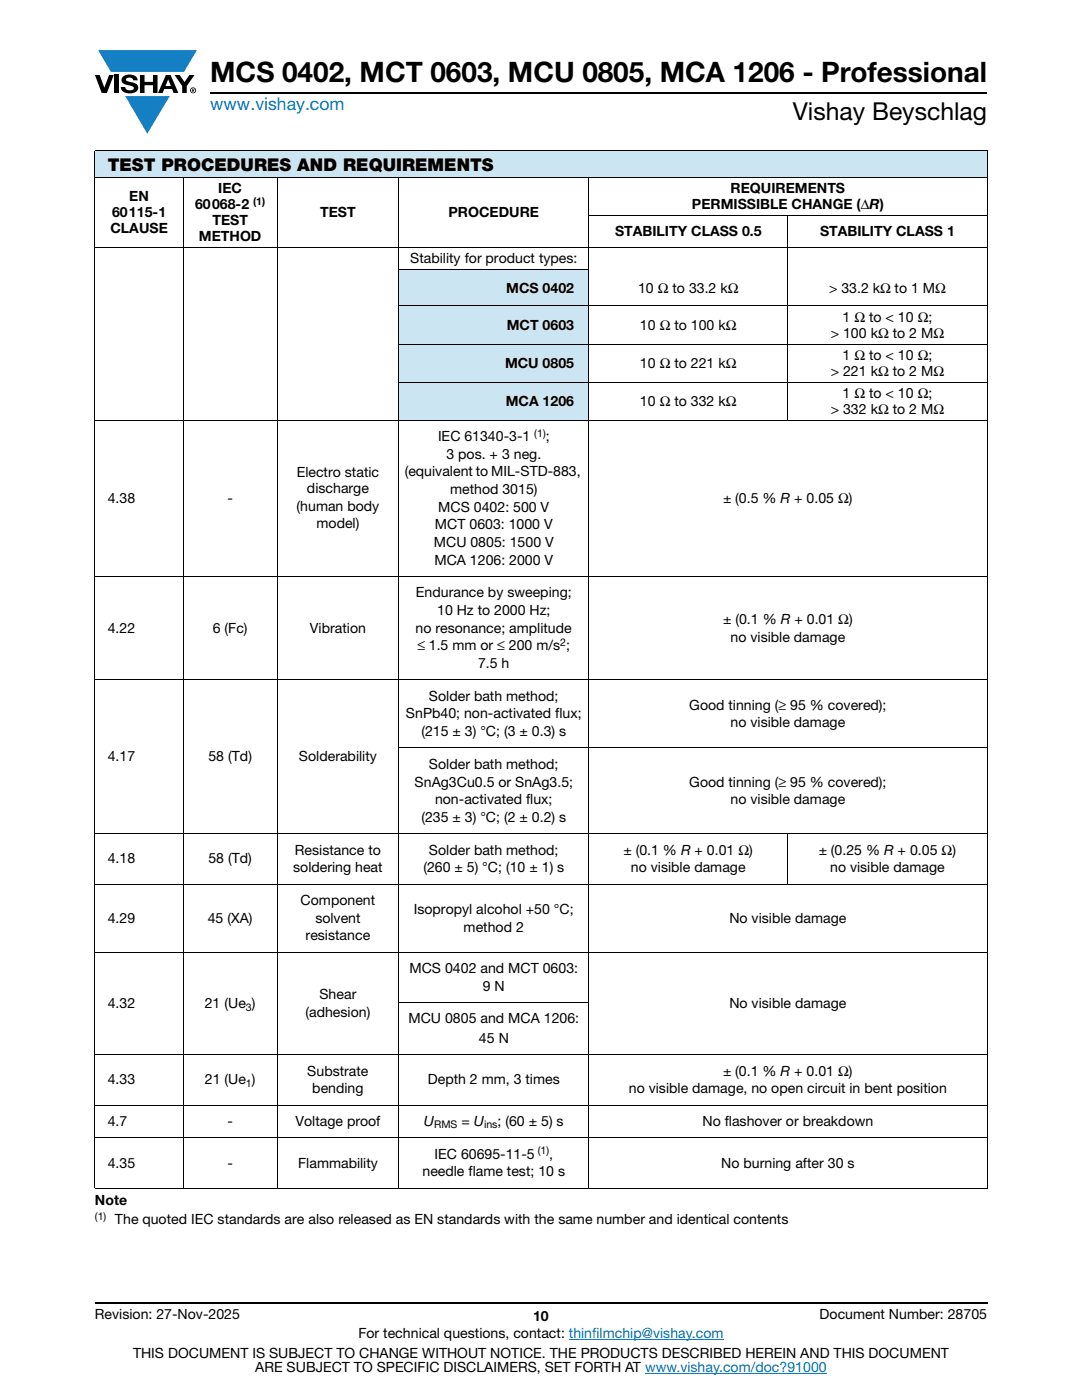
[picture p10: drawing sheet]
<svg xmlns="http://www.w3.org/2000/svg" width="216mm" height="279mm" viewBox="0 0 216 279" stroke-linecap="round" stroke-linejoin="round" font-family="sans-serif">
<defs><g id="words">
<text font-size="5.6" x="42" y="16.4">MCS 0402, MCT 0603, MCU 0805, MCA 1206 - Professional</text>
<text font-size="4.9" x="158.2" y="24">Vishay Beyschlag</text>
<text font-size="3.5" fill="#007ec4" x="42" y="21.9">www.vishay.com</text>
<text font-size="3.5" x="21.5" y="34.1">TEST PROCEDURES AND REQUIREMENTS</text>
<g font-size="2.8">
<text x="25.8" y="40.2">EN</text>
<text x="38.9" y="41.8">60 068-2</text>
<text x="43.6" y="38.6">IEC</text>
<text x="138.1" y="41.8">PERMISSIBLE CHANGE (ΔR)</text>
<text x="145.8" y="38.6">REQUIREMENTS</text>
<text x="22" y="46.5">CLAUSE</text>
<text x="22.4" y="43.4">60 115-1</text>
<text x="42.4" y="45">TEST</text>
<text x="63.9" y="43.4">TEST</text>
<text x="89.5" y="43.4">PROCEDURE</text>
<text x="122.7" y="47.2">STABILITY CLASS 0.5</text>
<text x="163.6" y="47.2">STABILITY CLASS 1</text>
<text x="39.7" y="48.1">METHOD</text>
<text x="81.9" y="52.6">Stability for product types:</text>
<text x="101" y="58.4">MCS 0402</text>
<text x="127.3" y="58.4">10 Ω to 33.2 kΩ</text>
<text x="165.4" y="58.4">&gt; 33.2 kΩ to 1 MΩ</text>
<text x="101.1" y="65.8">MCT 0603</text>
<text x="127.7" y="65.8">10 Ω to 100 kΩ</text>
<text x="168.1" y="64.2">1 Ω to &lt; 10 Ω;</text>
<text x="165.8" y="67.4">&gt; 100 kΩ to 2 MΩ</text>
<text x="168.1" y="71.8">1 Ω to &lt; 10 Ω;</text>
<text x="100.8" y="73.4">MCU 0805</text>
<text x="127.7" y="73.4">10 Ω to 221 kΩ</text>
<text x="165.8" y="75">&gt; 221 kΩ to 2 MΩ</text>
<text x="100.9" y="80.9">MCA 1206</text>
<text x="127.7" y="80.9">10 Ω to 332 kΩ</text>
<text x="165.8" y="82.5">&gt; 332 kΩ to 2 MΩ</text>
<text x="168.1" y="79.4">1 Ω to &lt; 10 Ω;</text>
<text x="87.4" y="88">IEC 61340-3-1</text>
<text x="108.9" y="88">;</text>
<text x="59.2" y="95.2">Electro static</text>
<text x="80.8" y="95.1">(equivalent to MIL-STD-883,</text>
<text x="89.1" y="91.5">3 pos. + 3 neg.</text>
<text x="21.5" y="100.4">4.38</text>
<text x="45.4" y="100.4">-</text>
<text x="59.2" y="101.9">(human body</text>
<text x="61.3" y="98.4">discharge</text>
<text x="89.8" y="98.6">method 3015)</text>
<text x="144.3" y="100.4">± (0.5 % R + 0.05 Ω)</text>
<text x="63.2" y="105.5">model)</text>
<text x="86.8" y="105.6">MCT 0603: 1000 V</text>
<text x="87.5" y="102.1">MCS 0402: 500 V</text>
<text x="86.6" y="109.2">MCU 0805: 1500 V</text>
<text x="86.7" y="112.7">MCA 1206: 2000 V</text>
<text x="83" y="119.2">Endurance by sweeping;</text>
<text x="87.2" y="122.7">10 Hz to 2000 Hz;</text>
<text x="144.3" y="124.5">± (0.1 % R + 0.01 Ω)</text>
<text x="21.5" y="126.3">4.22</text>
<text x="42.5" y="126.3">6 (Fc)</text>
<text x="61.9" y="126.3">Vibration</text>
<text x="82.9" y="126.3">no resonance; amplitude</text>
<text x="83.3" y="129.8">≤ 1.5 mm or ≤ 200 m/s ;</text>
<text x="145.8" y="128">no visible damage</text>
<text x="95.4" y="133.3">7.5 h</text>
<text x="81" y="143.4">SnPb40; non-activated flux;</text>
<text x="85.6" y="139.9">Solder bath method;</text>
<text x="137.5" y="141.6">Good tinning (≥ 95 % covered);</text>
<text x="84.1" y="146.9">(215 ± 3) °C; (3 ± 0.3) s</text>
<text x="145.8" y="145.2">no visible damage</text>
<text x="21.5" y="152">4.17</text>
<text x="41.6" y="152">58 (Td)</text>
<text x="59.7" y="152">Solderability</text>
<text x="85.6" y="153.4">Solder bath method;</text>
<text x="82.7" y="157">SnAg3Cu0.5 or SnAg3.5;</text>
<text x="86.8" y="160.5">non-activated flux;</text>
<text x="137.5" y="157">Good tinning (≥ 95 % covered);</text>
<text x="145.8" y="160.5">no visible damage</text>
<text x="84.1" y="164">(235 ± 3) °C; (2 ± 0.2) s</text>
<text x="21.5" y="172.3">4.18</text>
<text x="41.6" y="172.3">58 (Td)</text>
<text x="58.8" y="170.6">Resistance to</text>
<text x="85.6" y="170.6">Solder bath method;</text>
<text x="124.4" y="170.6">± (0.1 % R + 0.01 Ω)</text>
<text x="163.4" y="170.6">± (0.25 % R + 0.05 Ω)</text>
<text x="58.5" y="174.1">soldering heat</text>
<text x="84.5" y="174.1">(260 ± 5) °C; (10 ± 1) s</text>
<text x="125.9" y="174.1">no visible damage</text>
<text x="165.6" y="174.1">no visible damage</text>
<text x="21.5" y="184.1">4.29</text>
<text x="41.5" y="184.1">45 (XA)</text>
<text x="60" y="180.6">Component</text>
<text x="62.9" y="184.1">solvent</text>
<text x="82.6" y="182.4">Isopropyl alcohol +50 °C;</text>
<text x="92.5" y="185.9">method 2</text>
<text x="145.5" y="184.1">No visible damage</text>
<text x="61" y="187.7">resistance</text>
<text x="81.7" y="194.2">MCS 0402 and MCT 0603:</text>
<text x="96.4" y="197.7">9 N</text>
<text x="21.5" y="201.2">4.32</text>
<text x="40.9" y="201.2">21 (Ue )</text>
<text x="61" y="202.9">(adhesion)</text>
<text x="63.8" y="199.4">Shear</text>
<text x="145.5" y="201.2">No visible damage</text>
<text x="81.5" y="204.2">MCU 0805 and MCA 1206:</text>
<text x="95.6" y="208.1">45 N</text>
<text x="61.3" y="214.7">Substrate</text>
<text x="144.3" y="214.7">± (0.1 % R + 0.01 Ω)</text>
<text x="21.5" y="216.4">4.33</text>
<text x="40.9" y="216.4">21 (Ue )</text>
<text x="62.3" y="218.2">bending</text>
<text x="85.4" y="216.4">Depth 2 mm, 3 times</text>
<text x="125.5" y="218.2">no visible damage, no open circuit in bent position</text>
<text x="21.5" y="224.7">4.7</text>
<text x="45.4" y="224.7">-</text>
<text x="59" y="224.7">Voltage proof</text>
<text x="84.6" y="224.7">U</text>
<text x="92.1" y="224.7">= U</text>
<text x="99.3" y="224.7">; (60 ± 5) s</text>
<text x="140.2" y="224.7">No flashover or breakdown</text>
<text x="21.5" y="233">4.35</text>
<text x="45.4" y="233">-</text>
<text x="59.5" y="233">Flammability</text>
<text x="86.7" y="231.2">IEC 60695-11-5</text>
<text x="109.6" y="231.2">,</text>
<text x="143.9" y="233">No burning after 30 s</text>
<text x="84.3" y="234.8">needle flame test; 10 s</text>
<text x="18.9" y="240.4">Note</text>
<text x="22.9" y="244.3">The quoted IEC standards are also released as EN standards with the same number and identical contents</text>
<text x="18.9" y="263.3">Revision: 27-Nov-2025</text>
<text x="106.4" y="263.6">10</text>
<text x="163.6" y="263.3">Document Number: 28705</text>
<text x="71.5" y="267.1">For technical questions, contact: thinfilmchip@vishay.com</text>
<text x="26.5" y="271">THIS DOCUMENT IS SUBJECT TO CHANGE WITHOUT NOTICE. THE PRODUCTS DESCRIBED HEREIN AND THIS DOCUMENT</text>
<text x="50.9" y="273.8">ARE SUBJECT TO SPECIFIC DISCLAIMERS, SET FORTH AT www.vishay.com/doc?91000</text>
</g>
<g font-size="2.1">
<text x="50.5" y="40.9">(1)</text>
<text x="106.6" y="87.2">(1)</text>
<text x="111.8" y="129">2</text>
<text x="49.1" y="201.7">3</text>
<text x="49.1" y="216.9">1</text>
<text x="86.6" y="225.2">RMS</text>
<text x="96.6" y="225.2">ins</text>
<text x="107.3" y="230.4">(1)</text>
<text x="18.9" y="243.4">(1)</text>
</g>
</g></defs>
<g fill="#147fc3">
<path d="M19.6 10h19.7l-2.6 4.3h-1.1h-13.5z"/>
<path d="M25 19.2h8.9l-4.5 7.5z"/>
</g>
<g fill="#000">
<path d="M18.9 15h1l.9 2.5 1-2.5h.9l-1.4 3.6h-1zM22.9 15h.9v3.6h-.9zM24.6 15.3a2.1 2.1 0 0 1 2.8 .3l.1 .4h-.9a.79 .79 0 0 0-.7-.5 .79 .79 0 0 0-.8 .4l.3 .3 1 .2a1.08 1.08 0 0 1 1.2 1 1.08 1.08 0 0 1-1.1 1.2 1.73 1.73 0 0 1-2.4-1.2h.9a.96 .96 0 0 0 .8 .6 .96 .96 0 0 0 .9-.4 1.31 1.31 0 0 0-1.2-.6 1.03 1.03 0 0 1-1.1-.6 1.03 1.03 0 0 1 .2-1.1zM27.9 15h.9v1.3h1.7v-1.3h.9v3.6h-.9v-1.6h-1.7v1.6h-.9zM34.8 15h1.1l.9 1.4 1-1.4h1l-1.5 2.2v1.4h-.9v-1.4z"/>
<path d="M33.6 15.9l.5 1.3h-1.1zM33.1 15l-1.6 3.6h1l.3-.8h1.5l.3 .8h1l-1.6-3.6z"/>
<path d="M38.4 17.8h.2v.2h-.2zM38.3 17.7v.7h.1v-.3l.4 .3-.2-.3 .2-.2-.1-.2z"/>
<path d="M38.1 18a.46 .46 0 0 1 .9 0 .46 .46 0 0 1-.9 0zM37.9 18a.6 .6 0 0 0 1.2 0 .6 .6 0 0 0-1.2 0z"/>
</g>
<path d="M42 18.6h155M18.9 260h178.1" fill="none" stroke="#000" stroke-width=".36"/>
<path d="M113.5 267.3h30.9M128.7 274h36.3" fill="none" stroke="#007ec4" stroke-width=".2"/>
<g fill="#cce5f3">
<path d="M18.9 30h178.1v5.5h-178.1z"/>
<path d="M79.6 53.8h37.9v7.3h-37.9z"/>
<path d="M79.6 61.1h37.9v7.6h-37.9z"/>
<path d="M79.6 68.7h37.9v7.5h-37.9z"/>
<path d="M79.6 76.2h37.9v7.6h-37.9z"/>
</g>
<g fill="none" stroke="#000" stroke-width=".2">
<path d="M18.9 30h178.1M18.9 35.5h178.1M18.9 30.1v206.9M36.6 35.4v201.8M55.3 35.4v201.8M79.6 35.4v201.8M117.5 35.4v201.8M197 30.1v206.9M18.9 49.4h178.1M79.5 53.8h38.1M117.4 43.1h79.6M157.2 43v40.9"/>
<path d="M79.5 61.1h117.5M79.5 68.7h117.5M79.5 76.2h117.5M18.9 83.8h178.1M18.9 115h178.1M18.9 135.7h178.1M79.5 149.3h117.5M18.9 166.4h178.1M18.9 176.4h178.1M157.2 166.3v10.2M18.9 190h178.1M18.9 210.5h178.1"/>
<path d="M79.5 200.1h38.1M18.9 220.5h178.1M18.9 227.1h178.1M18.9 237.1h178.1"/>
</g>
<use href="#words"/>
</svg>
